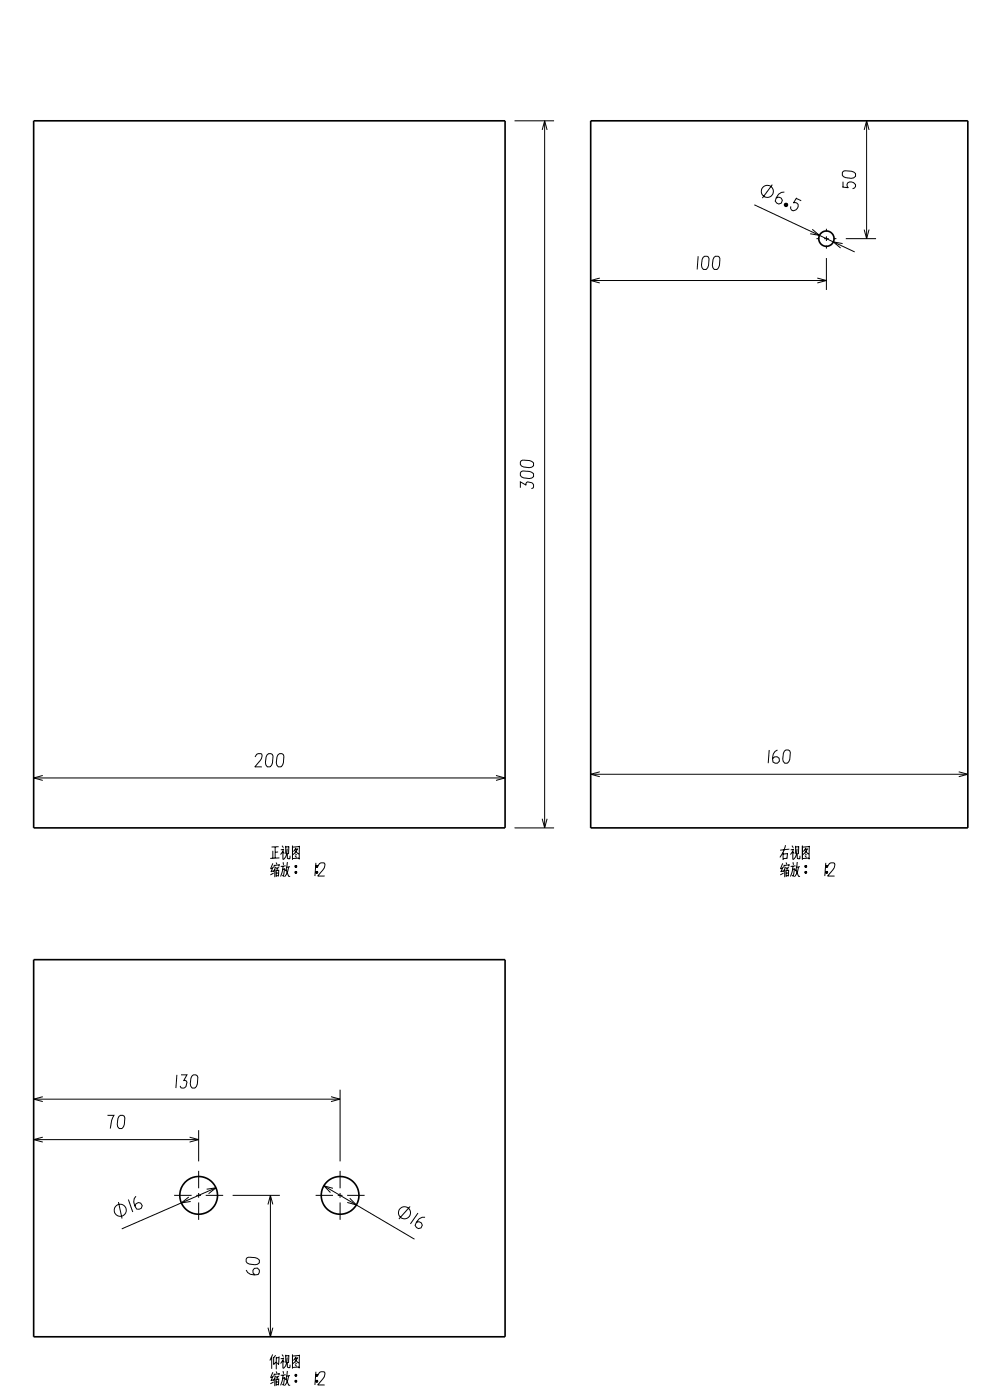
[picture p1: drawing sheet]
<svg xmlns="http://www.w3.org/2000/svg" width="210mm" height="297mm" viewBox="0 0 210 297" stroke-linecap="round" stroke-linejoin="round" font-family="sans-serif">
<g fill="none" stroke="#000" stroke-width=".21">
<path d="M109.1 25.6h8.4M115 27.6l.5-2 .5 2M115.5 25.6v150M163.8 39.2l-2.1 2.8M178.7 39.7l1.2 .1-.2-.6a.87 .87 0 0 1 1.4-.5l.4 .5v.4l-.3 .3-.4 .1M178.8 38.5v1.2M178.9 36.4a2.63 2.63 0 0 1 2.6 .4v.6a2.13 2.13 0 0 1-2.6 .1l-.2-.3v-.6zM183.3 27.6l.5-2 .5 2M183.8 25.6v25M125.3 59.5h50M127.2 59l-1.9 .5 1.9 .5M148.1 54.4l-.2 2.8"/>
<path d="M149.1 54.6l.4-.2h.5l.3 .1a2.63 2.63 0 0 1-.5 2.7h-.6a2.13 2.13 0 0 1-.1-2.6zM151.5 54.6l.3-.2h.5l.3 .1a2.63 2.63 0 0 1-.5 2.7h-.6a2.13 2.13 0 0 1 0-2.6zM160 43.4l21.3 10M166.4 40.7a1.97 1.97 0 0 0-2 2l.3 .4 .5 .2 .5-.2 .3-.6-.3-.5-.5-.2-.5 .2M166.4 43.5l.5 .3M166.4 43.3l.6 .3M166.6 43.2l.5 .2M168.9 42.1l1.1 .5M169 42l-.7 1 .7 .1a.87 .87 0 0 1-.2 1.4l-.5 .2-.4-.2-.2-.3v-.4M172.3 48.6l1.5 1.3-1.9-.3M173.2 50.6h.6M173.4 59l1.9 .5-1.9 .5"/>
<path d="M174.8 50.6h1M175.3 48.5v.6M175.3 50.1v1M175.3 52.1v.6M175.3 54.7v6.8M176.8 50.6h.6M178.7 51.7l-1.9-.4 1.5 1.3M179.4 50.6h6.4M183.3 48.7l.5 1.9 .5-1.9M110.6 97.7a2.63 2.63 0 0 1 2.6 .5v.6a2.13 2.13 0 0 1-2.6 .1l-.2-.4v-.5zM110.4 103.5v-1.3l1.2 .7-.1-.3 .4-.4 1 .2a.78 .78 0 0 1 .2 1.1l-.4 .2M110.6 100.1a2.63 2.63 0 0 1 2.6 .4v.6a2.13 2.13 0 0 1-2.6 .1l-.2-.3v-.6z"/>
<path d="M163.2 159.1l-.2 2.8M164.9 159.1a1.97 1.97 0 0 0-.9 2.6l.4 .2h.5l.4-.4v-.6l-.5-.4-.5 .1-.4 .4M166.4 159.3l.3-.2h.5l.3 .2a2.63 2.63 0 0 1-.4 2.6h-.6a2.13 2.13 0 0 1-.1-2.6zM7.1 165h100M9.1 164.5l-2 .5 2 .6M54.1 160.6l.3-.6 .4-.1 .7 .1v.9l-1.4 1.8h1.4M56.6 160.1l.4-.2h.5l.3 .2a2.63 2.63 0 0 1-.5 2.6h-.6a2.13 2.13 0 0 1-.1-2.6zM58.4 179.7v2.3M59 160.1l.3-.2h.5l.3 .2a2.63 2.63 0 0 1-.5 2.6h-.6a2.13 2.13 0 0 1 0-2.6zM59.1 179.6l-1.5 .1M59.8 179.4l.3 .4M60.6 179.4v1.7"/>
<path d="M61.3 179.6l-.7 .1M61.3 179.5l-.1 1.7M62 179.4v3M62 179.4v2.8M62.8 179.9l-.5 .8M63.5 179.4v2.8M63.5 179.6l-1.5 .1M105.2 164.5l1.9 .5-1.9 .6M109.1 175.6h8.4M115 173.7l.5 1.9 .5-1.9M125.3 164.3h80M127.2 163.7l-1.9 .6 1.9 .5"/>
<path d="M166.6 179.3l-.3 1-.9 1.6M168 179.4l.3 .4M168.8 179.4v1.7M169.4 179.6l-.6 .1M169.4 179.5v1.7M170.2 179.4v3M170.2 179.4v2.8M171 179.9l-.6 .8M171.7 179.4l-.1 2.8M171.7 179.6l-1.5 .1M203.4 163.7l1.9 .6-1.9 .5M57.8 184.2l-.4 .1"/>
<path d="M57.9 180.5v1.6M57.9 183.2l-.5 1M57.9 183.9l-.4 1M58 184.8l-.5 .1M58 185.2l-.6 .4M58.2 183.5l-.1 .5M58.3 184.4v1.7M58.4 183.9l-.5 1M58.6 184.6v1.4M58.6 183l.2 .4M58.8 184.1v.6M59 180.7l-.6 .1"/>
<path d="M59 185.2l-.4 .1M59.1 185.7l-.5 .1M59.1 184.6l-.5 .1M59.1 184.5v1.4M59.2 184.1l-.7 .1M59.2 183.5l-1 .1M59.3 182l-2 .1M59.3 183.4l-.2 .4M60 180.6v1.7M60 180.7l.3 .4M60 183.7l-.1 1-.4 1.3M60 182.9l.1 .6"/>
<path d="M60.1 180.2l-.5 .1M60.2 180.1l-.7 1.2M60.4 184.2l-.3 1.7-.2-.3M60.4 184.3l-.4 .1M60.6 183.7l-1 .1M60.7 184.5l.5 1.4h.3M60.9 180a2.43 2.43 0 0 1-.8 2.3M61 181v1.1l.5 .1v-.7M61 182.9l-.4 1.9M61.2 183.9l-.2 1-.6 1.1M61.5 183.9l-.7 .1M62 182.1l1.4-.1 .1 .3"/>
<path d="M62.6 183.7l.2-.1 .1 .3-.2 .1zM62.6 181.5l.3 .4M62.6 180.4l.7 .8 .1-.1M62.6 183.8h.3M62.6 185h.3M62.6 183.9h.3M62.6 183.7h.3M62.6 185.2h.3M62.6 184.9h.3M62.7 184.9l.2 .1-.1 .3-.2-.2zM62.7 181.1l.2 .3M63.1 180.1l-.5 .1"/>
<path d="M63.2 180l-.6 .9-.5 .4M67 183l-.2 2.9M67 183.7l.3-.1 .1 .3-.3 .1zM67 183.8h.4M67 185h.4M67 183.9h.4M67 183.7h.4M67 185.2h.4M67 184.9h.4M67.1 184.9l.3 .1-.1 .3-.3-.2zM67.4 183.7l.4-.5 .3-.2 .8 .2-.1 .9-1.4 1.8h1.5M166 184.2l-.5 .1"/>
<path d="M166 183.2l-.4 1M166.1 180.9v1.6M166.1 183.9l-.4 1M166.1 184.8l-.5 .1M166.2 185.2l-.7 .4M166.3 183.5l-.1 .5M166.5 184.4v1.7M166.6 183.9l-.5 1M166.7 184.6l.1 1.4M166.7 183l.2 .4M167 184.1l-.1 .6M167 182.1l-.9 .1"/>
<path d="M167 181.1l-.9 .1M167.1 181l-.2 1.1M167.2 185.2l-.4 .1M167.2 185.7l-.4 .1M167.3 184.6l-.6 .1M167.3 184.5l-.1 1.4M167.4 184.1l-.7 .1M167.4 183.5l-1.1 .1M167.4 180.1l-1.9 .3M167.4 183.4l-.1 .4M168.2 180.6v1.7M168.2 180.7l.3 .4"/>
<path d="M168.2 183.7l-.1 1-.4 1.3M168.2 182.9l.1 .6M168.3 180.2l-.6 .1M168.3 180.1l-.6 1.2M168.5 184.2l-.2 1.7-.2-.3M168.5 184.3l-.4 .1M168.8 183.7l-1.1 .1M168.8 184.5l.6 1.4h.3M169.1 180a2.41 2.41 0 0 1-.8 2.3M169.1 181v1.1l.6 .1v-.7M169.1 182.9l-.4 1.9M169.4 183.9l-.2 1-.7 1.1"/>
<path d="M169.7 183.9l-.7 .1M170.2 182.1l1.4-.1v.3M170.7 183.8h.4M170.7 185h.4M170.7 181.5l.4 .4M170.7 180.4l.7 .8 .2-.1M170.8 183.9h.3M170.8 183.7h.3M170.8 185.2h.3M170.8 184.9h.3M170.8 183.6l.3 .1-.1 .3-.3-.1zM170.8 184.9l.3 .1-.1 .3-.3-.2z"/>
<path d="M170.8 181.1l.3 .3M171.2 180.1l-.4 .1M171.3 180l-.5 .9-.5 .4M175.2 183l-.2 2.9M175.2 183.7l.3-.1 .1 .3-.3 .1zM175.2 183.8h.4M175.2 185h.4M175.2 183.9h.3M175.2 183.7h.3M175.2 185.2h.3M175.2 184.9h.3M175.3 184.9l.3 .1-.1 .3-.3-.2z"/>
<path d="M175.6 183.7l.3-.5 .4-.2 .7 .2v.9l-1.4 1.8h1.4M7.1 233.2h65M9.1 232.7l-2 .5 2 .5M22.8 236.6h1.4l-.5 1.1-.3 1.7M25.2 236.9l.3-.3h.6l.2 .2a2.63 2.63 0 0 1-.4 2.6h-.6a2.13 2.13 0 0 1-.1-2.5zM37.5 228l-.2 2.8M38.4 228h1.3l-.7 1.3 .2-.1 .5 .4-.3 .9a.7 .7 0 0 1-1.1 .1l-.1-.2M40.7 228.3l.3-.3h.5l.3 .2a2.63 2.63 0 0 1-.4 2.6h-.6a2.13 2.13 0 0 1-.1-2.5zM42.1 239.8v6.6M70.2 232.7l1.9 .5-1.9 .5M72.1 231.2v15.2M7.1 241.8h35"/>
<path d="M9.1 241.2l-2 .6 2 .5M25.1 255l.8 3.5M27.2 254.5l1 2.6M28.8 253.8a1.96 1.96 0 0 0 .2 2.7h.5l.5-.2 .2-.5-.3-.6-.6-.1-.5 .3-.2 .5M36.9 253.6h3.7M40 253.9l-1.5 1.3 2-.3M40.2 241.2l1.9 .6-1.9 .5M41.6 253.6h1M42.1 248.4v3.7M42.1 253.1v1M42.1 255.1v3.7M43.6 253.6h3.7"/>
<path d="M43.8 252.3l2-.3-1.6 1.2M45.8 252l-20 8.7M49.3 253.6h10.1M56.8 255.5l.6-1.9 .5 1.9M57.4 253.6v30M66.9 253.6h3.7M68.7 251.6l19.2 11.3M70.6 252.1l-1.9-.5 1.4 1.4M71.6 253.6h1M72.1 248.4v3.7M72.1 253.1v1M72.1 255.1v3.7"/>
<path d="M73.6 253.6h3.7M74.2 254.2l1.4 1.4-1.9-.5M87 256l-2.4 2.6M88.7 257.3l-1.6 2.3M90.2 258.2a1.97 1.97 0 0 0-2.1 1.8l.2 .4 .4 .2 .6-.1 .3-.6-.2-.5-.5-.2-.5 .1M52.2 269.4a1.97 1.97 0 0 0 2.6 1l.2-.5v-.5l-.4-.4-.6 .1-.4 .4 .1 .6 .4 .3M52.4 266.8a2.63 2.63 0 0 1 2.6 .5v.6a2.14 2.14 0 0 1-2.5 .1l-.3-.4v-.5zM56.8 281.7l.6 1.9 .5-1.9M57.6 287.9v2.5M57.8 292.1l-.4 .2M57.8 287.3l-.6 1.3M57.9 291.1l-.5 1.1"/>
<path d="M57.9 291.9l-.4 1M58 292.7l-.5 .2M58 287.9v1.6l.6-.6M58 293.2l-.6 .4M58.2 291.4l-.1 .6M58.3 292.3v1.8M58.4 291.8l-.5 1.1M58.5 287.5l-.5 .5M58.6 292.5v1.4M58.6 290.9l.2 .4M58.6 287.9v2.6M58.8 292.1v.6"/>
<path d="M59 293.1l-.4 .1M59.1 293.7l-.5 .1M59.1 292.6l-.5 .1M59.1 288l-.5 .1M59.1 292.5v1.4M59.2 287.8l-.1 1.7-.3-.4M59.2 292l-.7 .1M59.2 291.4l-1 .2M59.3 291.3l-.2 .5M59.8 287.4l.3 .4M60 288.5v1.8M60 288.7l.3 .3"/>
<path d="M60 291.7l-.1 .9-.4 1.3M60 290.9l.1 .5M60.1 288.2h-.5M60.2 288l-.7 1.3M60.4 292.2l-.3 1.7-.2-.3M60.4 292.3l-.4 .1M60.6 287.4v1.7M60.6 291.6l-1 .2M60.7 292.4l.5 1.5h.3M60.9 288a2.43 2.43 0 0 1-.8 2.3M61 288.9v1.1l.5 .1v-.6M61 290.8l-.4 2"/>
<path d="M61.2 291.9l-.2 .9-.6 1.2M61.3 287.6h-.7M61.3 287.5l-.1 1.7M61.5 291.8l-.7 .2M62 287.4v2.9M62 287.4v2.8M62 290.1l1.4-.1 .1 .3M62.6 292.9l.2-.1 .1 .3-.2 .1zM62.6 289.5l.3 .4M62.6 288.4l.7 .7h.1M62.6 291.7h.3M62.6 293h.3"/>
<path d="M62.6 291.9h.3M62.6 291.6h.3M62.6 293.1h.3M62.6 292.9h.3M62.7 291.6l.2 .1-.1 .3-.2-.2zM62.7 289.1l.2 .3M62.8 287.8l-.5 .8M63.1 288.1l-.5 .1M63.2 288l-.6 .9-.5 .4M63.5 287.4v2.8M63.5 287.5l-1.5 .2M67 291l-.2 2.8"/>
<path d="M67 291.7l.3-.1 .1 .2-.3 .2zM67 292.9l.3-.1 .1 .3-.3 .1zM67 291.7h.4M67 293h.4M67 291.9h.4M67 291.6h.4M67 293.1h.4M67 292.9h.4M67.4 291.7l.4-.6 .3-.1 .8 .1-.1 1-1.4 1.7h1.5"/>
<circle cx="162.8" cy="40.6" r="1.28"/>
<circle cx="166.7" cy="43.5" r=".38"/>
<circle cx="25.5" cy="256.8" r="1.28"/>
<circle cx="85.8" cy="257.3" r="1.28"/>
</g>
<g fill="none" stroke="#000" stroke-width=".35">
<path d="M7.1 25.6h100v150h-100zM125.3 25.6h80v150h-80zM7.1 203.6h100v80h-100z"/>
<circle cx="175.3" cy="50.6" r="1.62"/>
<circle cx="42.1" cy="253.6" r="4"/>
<circle cx="72.1" cy="253.6" r="4"/>
</g>
</svg>
